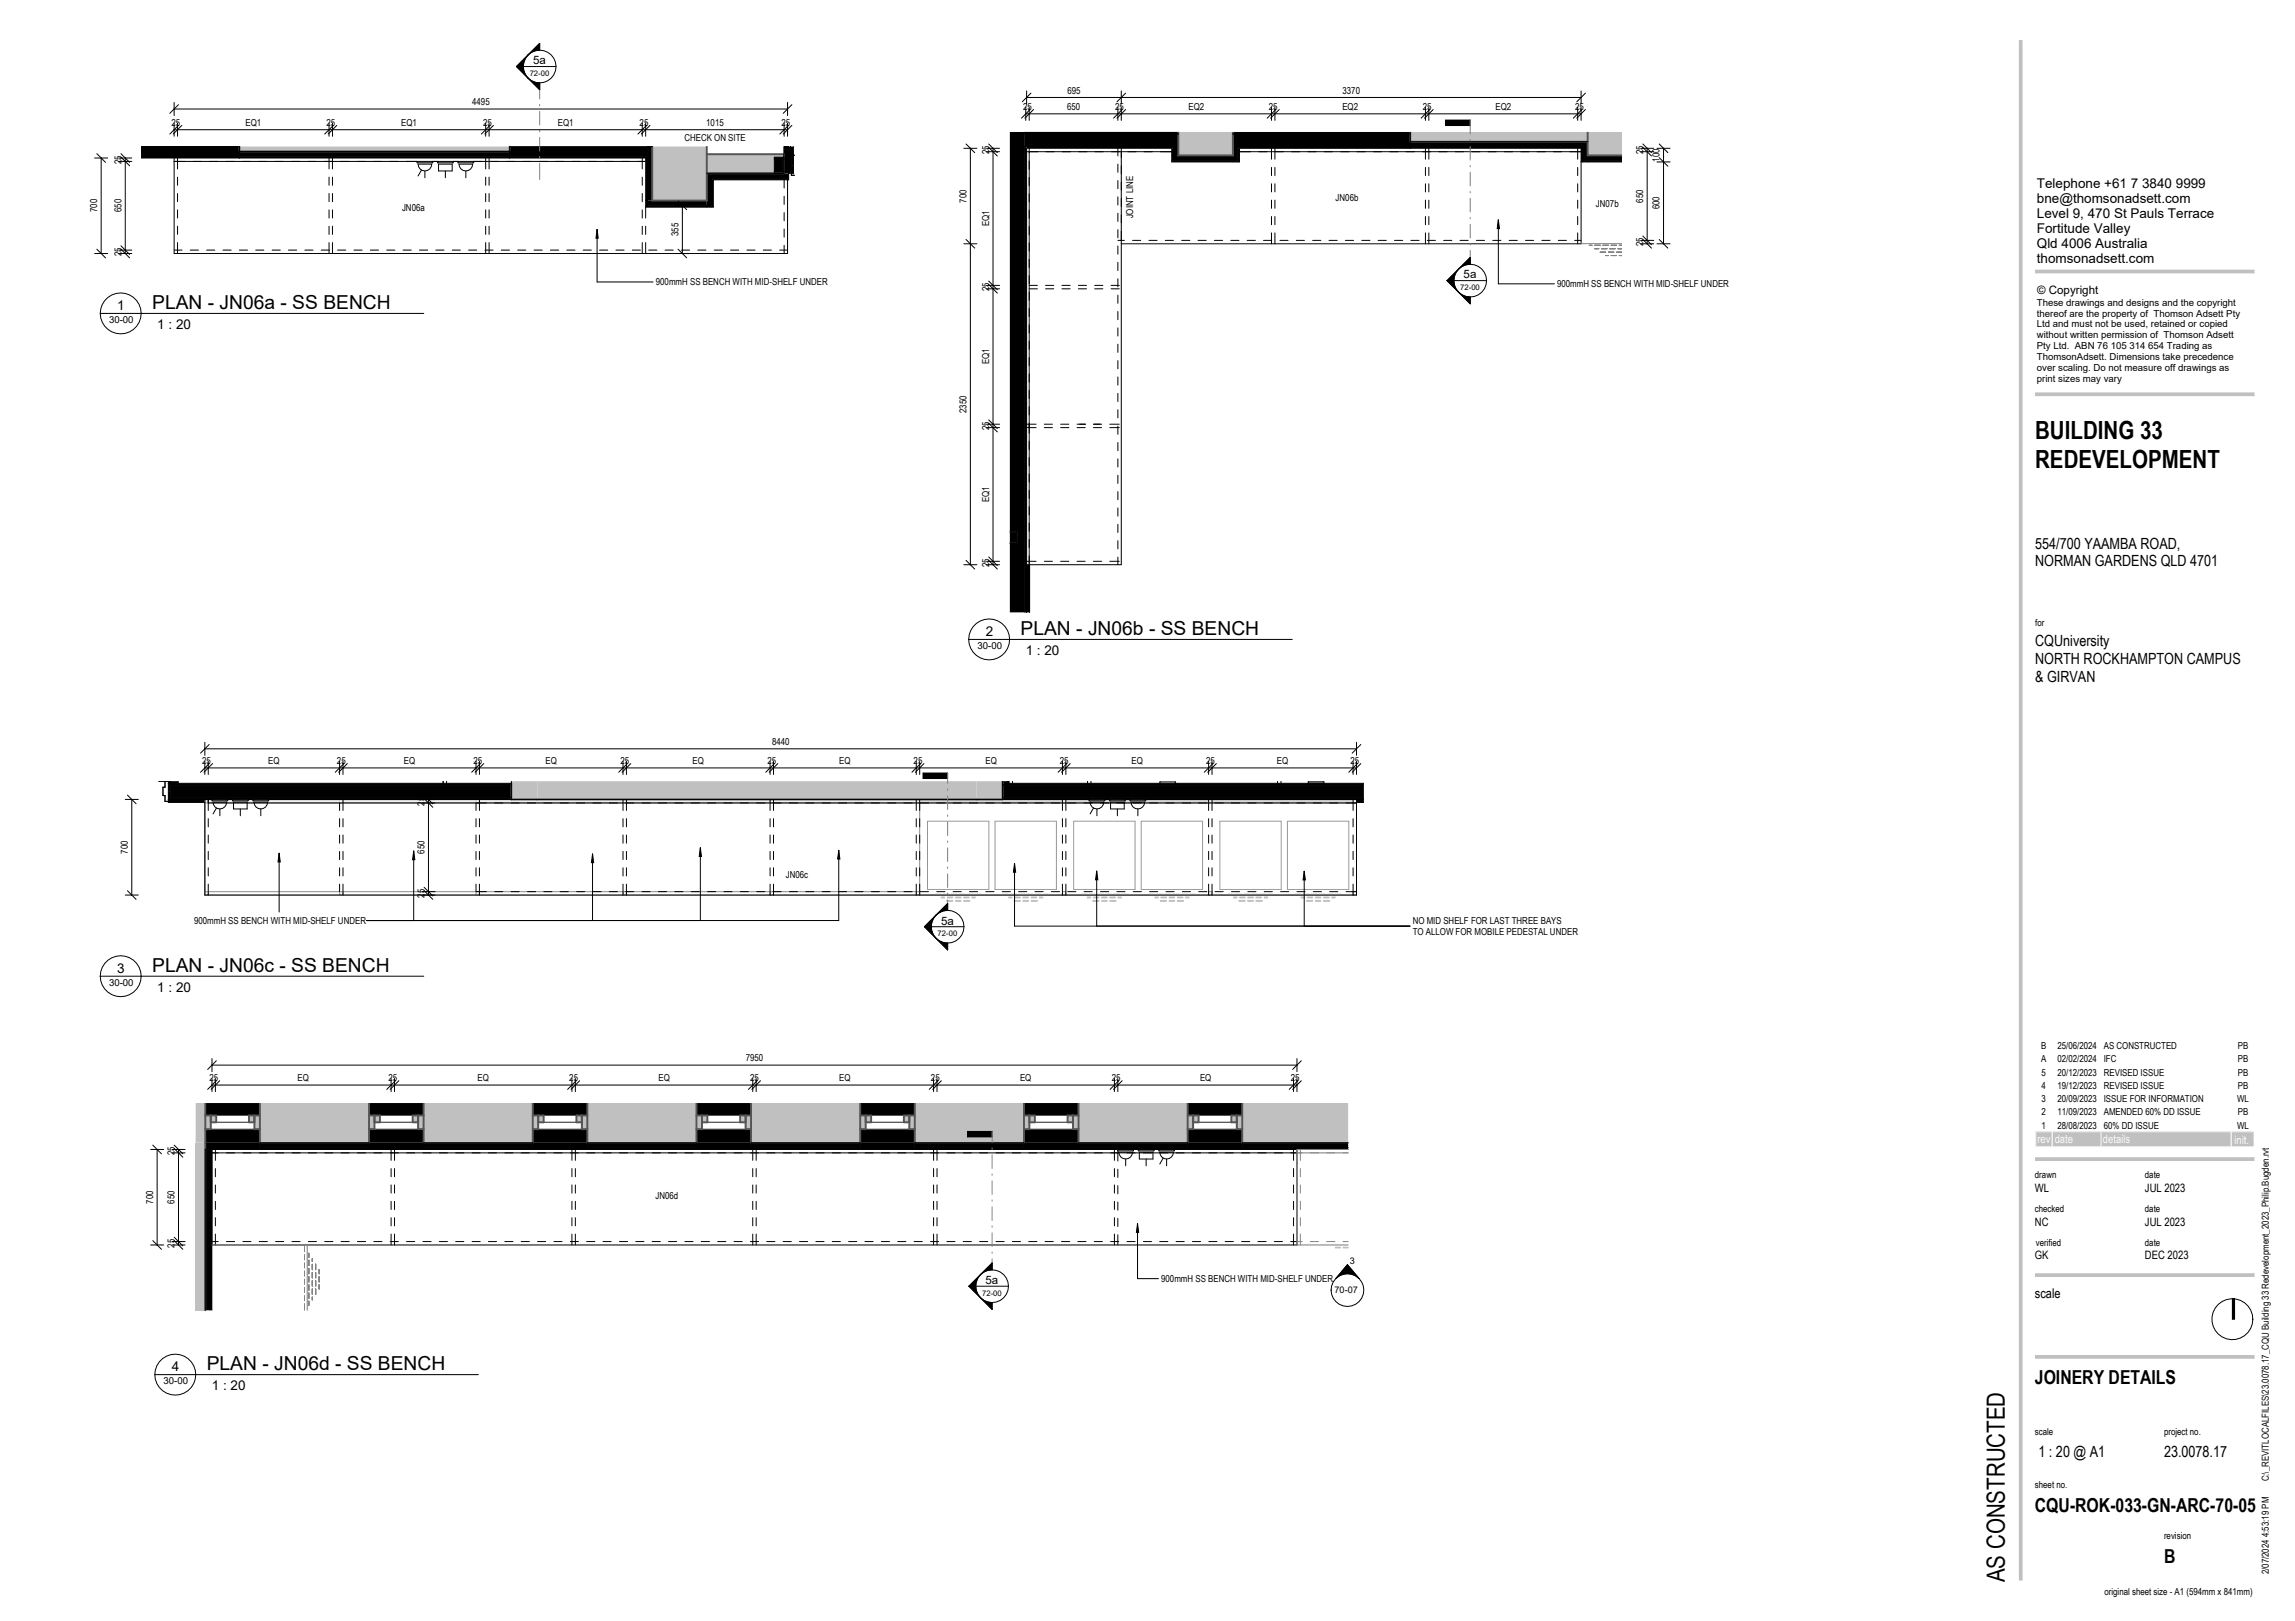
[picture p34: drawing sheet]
<svg xmlns="http://www.w3.org/2000/svg" width="841mm" height="594mm" viewBox="0 0 841 594" stroke-linecap="round" stroke-linejoin="round" font-family="sans-serif">
<defs><g id="words">
<g font-size="9.2">
<text x="745.8" y="160.9">BUILDING 33</text>
<text x="745.8" y="171.4">REDEVELOPMENT</text>
<text x="734.6" y="579.8" transform="rotate(-90 734.6 579.8)">AS CONSTRUCTED</text>
</g>
<g font-size="7.1">
<text x="55.8" y="113.3">PLAN - JN06a - SS BENCH</text>
<text x="374" y="232.8">PLAN - JN06b - SS BENCH</text>
<text x="55.8" y="356.2">PLAN - JN06c - SS BENCH</text>
<text x="75.8" y="502.2">PLAN - JN06d - SS BENCH</text>
<text x="745.7" y="507.2">JOINERY DETAILS</text>
<text x="745.7" y="554.2">CQU-ROK-033-GN-ARC-70-05</text>
<text x="793" y="572.8">B</text>
</g>
<g font-size="5.6">
<text x="745.8" y="201">554/700 YAAMBA ROAD,</text>
<text x="745.8" y="207.6">NORMAN GARDENS QLD 4701</text>
<text x="745.8" y="236.6">CQUniversity</text>
<text x="745.8" y="243.2">NORTH ROCKHAMPTON CAMPUS</text>
<text x="745.8" y="249.7">&amp; GIRVAN</text>
<text x="747" y="533.9">1 : 20 @ A1</text>
<text x="793" y="533.9">23.0078.17</text>
</g>
<g font-size="4.9">
<text x="746.4" y="69">Telephone +61 7 3840 9999</text>
<text x="746.4" y="74.5">bne@thomsonadsett.com</text>
<text x="746.4" y="80">Level 9, 470 St Pauls Terrace</text>
<text x="746.4" y="85.5">Fortitude Valley</text>
<text x="746.4" y="91">Qld 4006 Australia</text>
<text x="746.4" y="96.5">thomsonadsett.com</text>
<text x="43" y="113.6">1</text>
<text x="57.6" y="120.7">1 : 20</text>
<text x="361.2" y="233.1">2</text>
<text x="375.9" y="240.1">1 : 20</text>
<text x="43" y="356.5">3</text>
<text x="57.6" y="363.5">1 : 20</text>
<text x="745.7" y="475.5">scale</text>
<text x="63" y="502.5">4</text>
<text x="77.6" y="509.5">1 : 20</text>
</g>
<g font-size="4.2">
<text x="195.4" y="23.6">5a</text>
<text x="536.4" y="102">5a</text>
<text x="746.5" y="107.7">© Copyright</text>
<text x="344.9" y="338.8">5a</text>
<text x="745.7" y="436.8">WL</text>
<text x="786" y="436.8">JUL 2023</text>
<text x="745.7" y="449.1">NC</text>
<text x="786" y="449.1">JUL 2023</text>
<text x="745.7" y="461.5">GK</text>
<text x="786" y="461.5">DEC 2023</text>
<text x="361.2" y="470.5">5a</text>
</g>
<g font-size="4.2" fill="#fafafa">
<text x="746.6" y="419">rev</text>
<text x="752.9" y="419">date</text>
<text x="770.6" y="419">details</text>
<text x="818.8" y="419.1">init.</text>
</g>
<g font-size="3.5">
<text x="391.2" y="34.3">695</text>
<text x="492" y="34.3">3370</text>
<text x="173" y="38.5">4495</text>
<text x="374.9" y="40.3">25</text>
<text x="391" y="40.3">650</text>
<text x="408.7" y="40.3">25</text>
<text x="435.6" y="40.3">EQ2</text>
<text x="465" y="40.3">25</text>
<text x="491.9" y="40.3">EQ2</text>
<text x="521.4" y="40.3">25</text>
<text x="548" y="40.3">EQ2</text>
<text x="577.2" y="40.3">25</text>
<text x="62.8" y="46.1">25</text>
<text x="90" y="46.1">EQ1</text>
<text x="119.6" y="46.1">25</text>
<text x="147" y="46.1">EQ1</text>
<text x="177" y="46.1">25</text>
<text x="204.4" y="46.1">EQ1</text>
<text x="234.4" y="46.1">25</text>
<text x="258.8" y="46.1">1015</text>
<text x="286.4" y="46.1">25</text>
<text x="250.8" y="51.7">CHECK ON SITE</text>
<text x="362.5" y="56.6" transform="rotate(-90 362.5 56.6)">25</text>
<text x="602.2" y="56.6" transform="rotate(-90 602.2 56.6)">25</text>
<text x="608.2" y="59.2" transform="rotate(-90 608.2 59.2)">100</text>
<text x="44.5" y="60.1" transform="rotate(-90 44.5 60.1)">25</text>
<text x="35.6" y="77.8" transform="rotate(-90 35.6 77.8)">700</text>
<text x="44.5" y="77.8" transform="rotate(-90 44.5 77.8)">650</text>
<text x="147.3" y="77.2">JN06a</text>
<text x="354.2" y="74.2" transform="rotate(-90 354.2 74.2)">700</text>
<text x="489.4" y="73.7">JN06b</text>
<text x="584.8" y="75.8">JN07b</text>
<text x="602.2" y="74.2" transform="rotate(-90 602.2 74.2)">650</text>
<text x="608.2" y="76.7" transform="rotate(-90 608.2 76.7)">600</text>
<text x="362.5" y="82.9" transform="rotate(-90 362.5 82.9)">EQ1</text>
<text x="415.3" y="80.1" transform="rotate(-90 415.3 80.1)">JOINT LINE</text>
<text x="248.6" y="86.5" transform="rotate(-90 248.6 86.5)">355</text>
<text x="44.5" y="93.9" transform="rotate(-90 44.5 93.9)">25</text>
<text x="602.2" y="90.3" transform="rotate(-90 602.2 90.3)">25</text>
<text x="240.3" y="104.6">900mmH SS BENCH WITH MID-SHELF UNDER</text>
<text x="362.5" y="106.8" transform="rotate(-90 362.5 106.8)">25</text>
<text x="570.6" y="105.3">900mmH SS BENCH WITH MID-SHELF UNDER</text>
<text x="746.4" y="112.1">These drawings and designs and the copyright</text>
<text x="39.9" y="118.3">30-00</text>
<text x="746.4" y="116">thereof are the property of Thomson Adsett Pty</text>
<text x="746.4" y="120">Ltd and must not be used, retained or copied</text>
<text x="746.4" y="124">without written permission of Thomson Adsett</text>
<text x="746.4" y="127.9">Pty Ltd. ABN 76 105 314 654 Trading as</text>
<text x="746.4" y="131.9">ThomsonAdsett. Dimensions take precedence</text>
<text x="362.5" y="133.5" transform="rotate(-90 362.5 133.5)">EQ1</text>
<text x="746.4" y="135.9">over scaling. Do not measure off drawings as</text>
<text x="746.4" y="139.8">print sizes may vary</text>
<text x="354.2" y="151.3" transform="rotate(-90 354.2 151.3)">2350</text>
<text x="362.5" y="157.7" transform="rotate(-90 362.5 157.7)">25</text>
<text x="362.5" y="184.1" transform="rotate(-90 362.5 184.1)">EQ1</text>
<text x="362.5" y="207.9" transform="rotate(-90 362.5 207.9)">25</text>
<text x="745.8" y="229.4">for</text>
<text x="358.2" y="237.8">30-00</text>
<text x="282.9" y="273">8440</text>
<text x="74.1" y="280">25</text>
<text x="98.3" y="280">EQ</text>
<text x="123.5" y="280">25</text>
<text x="148" y="280">EQ</text>
<text x="173.5" y="280">25</text>
<text x="199.9" y="280">EQ</text>
<text x="227.3" y="280">25</text>
<text x="253.8" y="280">EQ</text>
<text x="281.2" y="280">25</text>
<text x="307.5" y="280">EQ</text>
<text x="334.8" y="280">25</text>
<text x="361.1" y="280">EQ</text>
<text x="388.4" y="280">25</text>
<text x="414.7" y="280">EQ</text>
<text x="441.9" y="280">25</text>
<text x="467.9" y="280">EQ</text>
<text x="494.9" y="280">25</text>
<text x="155.6" y="295.2" transform="rotate(-90 155.6 295.2)">25</text>
<text x="46.8" y="312.8" transform="rotate(-90 46.8 312.8)">700</text>
<text x="155.6" y="312.9" transform="rotate(-90 155.6 312.9)">650</text>
<text x="288" y="321.6">JN06c</text>
<text x="155.6" y="328.9" transform="rotate(-90 155.6 328.9)">25</text>
<text x="71.1" y="338.6">900mmH SS BENCH WITH MID-SHELF UNDER</text>
<text x="517.7" y="338.6">NO MID SHELF FOR LAST THREE BAYS</text>
<text x="517.7" y="342.7">TO ALLOW FOR MOBILE PEDESTAL UNDER</text>
<text x="39.9" y="361.2">30-00</text>
<text x="273.3" y="388.9">7950</text>
<text x="748" y="389.3">A</text>
<text x="748" y="384.5">B</text>
<text x="753.9" y="389.3">02/02/2024</text>
<text x="753.9" y="384.5">25/06/2024</text>
<text x="770.9" y="389.3">IFC</text>
<text x="770.9" y="384.5">AS CONSTRUCTED</text>
<text x="820" y="389.3">PB</text>
<text x="820" y="384.5">PB</text>
<text x="748.1" y="394.2">5</text>
<text x="753.9" y="394.2">20/12/2023</text>
<text x="770.9" y="394.2">REVISED ISSUE</text>
<text x="820" y="394.2">PB</text>
<text x="76.7" y="396.2">25</text>
<text x="109.1" y="396.2">EQ</text>
<text x="142.4" y="396.2">25</text>
<text x="175" y="396.2">EQ</text>
<text x="208.6" y="396.2">25</text>
<text x="241.3" y="396.2">EQ</text>
<text x="274.9" y="396.2">25</text>
<text x="307.5" y="396.2">EQ</text>
<text x="341.2" y="396.2">25</text>
<text x="373.8" y="396.2">EQ</text>
<text x="407.4" y="396.2">25</text>
<text x="439.8" y="396.2">EQ</text>
<text x="473.1" y="396.2">25</text>
<text x="748.1" y="399">4</text>
<text x="753.9" y="399">19/12/2023</text>
<text x="770.9" y="399">REVISED ISSUE</text>
<text x="820" y="399">PB</text>
<text x="748.1" y="403.9">3</text>
<text x="753.9" y="403.9">20/09/2023</text>
<text x="770.9" y="403.9">ISSUE FOR INFORMATION</text>
<text x="819.8" y="403.9">WL</text>
<text x="748.1" y="413.6">1</text>
<text x="748.1" y="408.7">2</text>
<text x="753.9" y="413.6">28/08/2023</text>
<text x="753.9" y="408.7">11/09/2023</text>
<text x="770.9" y="413.6">60% DD ISSUE</text>
<text x="770.9" y="408.7">AMENDED 60% DD ISSUE</text>
<text x="819.8" y="413.6">WL</text>
<text x="820" y="408.7">PB</text>
<text x="64" y="423.4" transform="rotate(-90 64 423.4)">25</text>
<text x="745.7" y="431.7">drawn</text>
<text x="786" y="431.7">date</text>
<text x="56.1" y="441.1" transform="rotate(-90 56.1 441.1)">700</text>
<text x="64" y="441.1" transform="rotate(-90 64 441.1)">650</text>
<text x="240.2" y="439.4">JN06d</text>
<text x="745.7" y="444.2">checked</text>
<text x="786" y="444.2">date</text>
<text x="64" y="457.2" transform="rotate(-90 64 457.2)">25</text>
<text x="746" y="456.5">verified</text>
<text x="786" y="456.5">date</text>
<text x="425.5" y="469.8">900mmH SS BENCH WITH MID-SHELF UNDER</text>
<text x="59.9" y="507.2">30-00</text>
<text x="745.7" y="525.9">scale</text>
<text x="793" y="525.9">project no.</text>
<text x="745.7" y="545.4">sheet no.</text>
<text x="831.5" y="542.9" transform="rotate(-90 831.5 542.9)">C:\_REVITLOCALFILES\23.0078.17_CQU Building 33 Redevelopment_2023_Philip.Bugden.rvt</text>
<text x="793" y="564">revision</text>
<text x="831.5" y="576.9" transform="rotate(-90 831.5 576.9)">2/07/2024 4:53:19 PM</text>
<text x="771.2" y="584.6">original sheet size - A1 (594mm x 841mm)</text>
</g>
<g font-size="3.4">
<text x="494.7" y="463.1">3</text>
<text x="489" y="473.7">70-07</text>
</g>
<g font-size="2.8">
<text x="194.1" y="27.9">72-00</text>
<text x="535.1" y="106.3">72-00</text>
<text x="343.6" y="343.1">72-00</text>
<text x="359.9" y="474.8">72-00</text>
</g>
</g></defs>
<g fill="#c0c0c0">
<path d="M239 53.7h20v19.8h-20z"/>
<path d="M259 56.5h28.2v7h-28.2z"/>
<path d="M87.8 53.7h99v1.8h-99z"/>
</g>
<g fill="#000">
<path d="M51.7 57.3h36.1v.6h-36.1zM51.7 53.8h36.1v1.7h-36.1zM51.7 55.5h36.1v1.8h-36.1zM87.8 55.5h99v1.8h-99zM87.8 57.3h99v.6h-99zM186.8 57.3h50.5v.6h-50.5zM186.8 53.8h50.5v1.7h-50.5zM186.8 55.5h50.5v1.8h-50.5zM186.8 53.7l52.2 .1zM237.3 53.8h1.7v19.7h-1.7zM236.6 57.9h.7v17.4h-.7zM237.3 73.5h21.7v1.8h-21.7z"/>
<path d="M259 65.3h1.7v10h-1.7zM236.6 75.3h24.1v.6h-24.1zM260.7 65.9h.7v10h-.7zM259 63.5h30v1.8h-30zM260.7 65.3h28.3v.6h-28.3zM287.2 53.7h1.8v9.8h-1.8z"/>
<path d="M289.7 53.7v3.9h.3v-.7h.7v-3.2zM290 56.9v.7h.7v-.7z"/>
<path d="M289 58.3v4.6h1.1v-4.6zM283.7 58.3v4.6h3.5v-4.6z"/>
<path d="M289 62.9v.6h.6v-.6zM289 53.7v4.6h.6v-4.6z"/>
<path d="M290.1 60.6v2.3h-.5v.6h1.1v-2.9zM283.7 62.9v.6h3.5v-.6z"/>
<path d="M289.6 57.6v.7h.5v2.3h.6v-3zM283.7 57.6v.7h3.5v-.7z"/>
<path d="M290.7 56.9v6.6zM290.7 53.7v3.2z"/>
</g>
<g fill="none" stroke="#000" stroke-width=".37">
<path d="M51.7 53.7h36.1M51.7 57.9h184.9v22M51.7 55.5h185.6M51.7 57.3h185.6M63.8 59.2h89M63.8 57.9v35h224.8v-27M65.1 57.9v4M87.8 53.7v4.2M120.6 57.9v4M121.8 57.9v4M152.8 59.2v.5h5.8v-.5M152.8 59.2h5.8"/>
<path d="M158.6 59.2h1.7M160.3 59.2v.5h5.8v-.5M160.3 59.2h5.8M166.1 59.2h1.7M167.8 59.2v.5h5.8v-.5M167.8 59.2h5.8M173.6 59.2h63M178 57.9v4M179.2 57.9v4M186.8 53.8h52.2M186.8 53.7v4.2M235.4 57.9v4"/>
<path d="M237.3 53.8v21.5h23.4v-10h28.3M283.7 58.3h3.5M287.2 53.7v9.8h-28.2M287.2 57.6h-3.5v5.9M289 53.7v12.2h-27.6v10h-24.8M289 58.3h1.1v4.6h-1.1M289.6 53.7v3.9h1.1v5.9M290 56.9v.7M290.7 53.7v9.8h-1.7M291.1 56.9h-1.1v.7M65.1 64.9v3M65.1 70.9v3"/>
<path d="M65.1 76.9v3M120.6 64.9v3M120.6 70.9v3M120.6 76.9v3M121.8 64.9v3M121.8 70.9v3M121.8 76.9v3M153.2 60.2h5a2.5 2.5 0 0 1-2.5 2.5 2.5 2.5 0 0 1-2.5-2.5zM154.5 62.3l-1.3 2.2M155.7 62.7v2.5M160.7 60.2h5v2.5h-5zM163.2 62.7v2.5"/>
<path d="M168.2 60.2h5a2.5 2.5 0 0 1-2.5 2.5 2.5 2.5 0 0 1-2.5-2.5zM170.7 62.7v2.5M178 64.9v3M178 70.9v3M178 76.9v3M179.2 64.9v3M179.2 70.9v3M179.2 76.9v3M235.4 64.9v3M235.4 70.9v3M235.4 76.9v3M283.7 62.9h3.5"/>
<path d="M287.3 65.9v3M287.3 71.9v3M287.3 77.9v3M290 63.5v.8h1.1M290 63.5v.7M63.8 91.7h2.9M65.1 82.9v3M65.1 88.9v4M69.7 91.7h3M75.7 91.7h3M81.7 91.7h3M87.7 91.7h3"/>
<path d="M93.7 91.7h3M99.7 91.7h3M105.7 91.7h3M111.7 91.7h3M117.7 91.7h3M120.6 82.9v3M120.6 88.9v4M121.8 82.9v3M121.8 88.9v4M123.7 91.7h3M129.7 91.7h3M135.7 91.7h3"/>
<path d="M141.7 91.7h3M147.7 91.7h3M153.7 91.7h3M159.7 91.7h3M165.7 91.7h3M171.7 91.7h3M177.7 91.7h3M178 82.9v3M178 88.9v4M179.2 82.9v3M179.2 88.9v4M183.7 91.7h3"/>
<path d="M189.7 91.7h3M195.7 91.7h3M201.7 91.7h3M207.7 91.7h3M213.7 91.7h3M219.7 91.7h3M225.7 91.7h3M231.7 91.7h3M235.4 82.9v3M235.4 88.9v4M236.6 82.9v3M236.6 88.9v4"/>
<path d="M237.7 91.7h3M243.7 91.7h3M249.7 91.7h3M255.7 91.7h3M261.7 91.7h3M267.7 91.7h3M273.7 91.7h3M279.7 91.7h3M285.7 91.7h2.9M287.3 83.9v3M287.3 89.9v3"/>
</g>
<path d="M87.8 53.7v1.8h99v-1.8M239 53.7v19.8h20v-19.8M259 56.5h28.2v7h-28.2" fill="none" stroke="#555" stroke-width=".7"/>
<g fill="#c0c0c0">
<path d="M431.8 48.3h20v8.6h-20z"/>
<path d="M581.8 48.3h12.6v8.6h-12.6z"/>
<path d="M516.8 48.3h65v3.6h-65z"/>
</g>
<g fill="#000">
<path d="M375.5 48.3h56.3v.8h-56.3zM376.2 53.7h53.8v.6h-53.8zM375.5 49.1h54.5v4.6h-54.5zM429.4 58.7h24.1v.6h-24.1zM429.4 54.3h.6v4.4h-.6zM430 56.9h21.8v1.8h-21.8zM430 49.1h1.8v7.8h-1.8zM451.8 49.1h1.7v9.6h-1.7zM453.5 49.1h63.3v4.6h-63.3zM453.5 54.3h.7v5h-.7zM453.5 53.7h63.3v.6h-63.3zM516.8 51.9h63.2v1.8h-63.2z"/>
<path d="M516.8 53.7h62.6v.6h-62.6zM451.8 48.3h65v.8h-65zM579.4 53.7h.6v5.6h-.6zM580 58.7h14.4v.6h-14.4zM580 51.9h1.8v6.8h-1.8zM581.8 56.9h12.6v1.8h-12.6zM375.5 53.7h.7v170.8h-.7zM376.2 206.9h1v17.6h-1z"/>
<path d="M370 48.3v146.4h2.5l.5 .5-.2 3.8-2.8 .2v25.3h5.5v-176.2zM370 195v3.9l2.7-.1v-3.8z"/>
</g>
<path d="M376.2 206.9v17.6M377.3 206.9v17.6" fill="none" stroke="#000" stroke-width=".37"/>
<path d="M370 194.7l2.8 .2v4.1l-2.8 .2v-.3h2.5l.2-.2v-3.7h-2.7z" fill="#fff"/>
<path d="M370.4 198.9l-.2 .3M370.8 194.7l-.2 .3M371.6 198.9l-.2 .3M373 196.4l-.3 .2M373 197.6l-.3 .2" fill="none" stroke="#1d1d1d" stroke-width=".37"/>
<path d="M431.8 48.3v8.6h20v-8.6M516.8 48.3v3.6h65M581.8 48.3v8.6h12.6" fill="none" stroke="#555" stroke-width=".7"/>
<g fill="none" stroke="#000" stroke-width=".37">
<path d="M375.5 48.3v.8h56.3M376.2 55.6h53.2M377.1 54.3v152.6M409.6 54.3v2.8M410.9 54.3v152.6h-34.7M430 53.7h-54.5v170.8M430 49.1v9.6h23.5v-9.6M451.8 49.1h65M453.5 53.7h126.5v5h14.4M454.2 55.6h125.2M465.9 54.3v4M467.2 54.3v4"/>
<path d="M516.8 51.9h65M516.8 48.3v6M522.4 54.3v4M523.6 54.3v4M578.1 54.3v4M579.4 59.3h15M409.6 60.1v3M409.6 66.1v3M409.6 72.1v3M409.6 78.1v3M465.9 61.3v3M465.9 67.3v3"/>
<path d="M465.9 73.3v3M465.9 79.3v3M467.2 61.3v3M467.2 67.3v3M467.2 73.3v3M467.2 79.3v3M522.4 61.3v3M522.4 67.3v3M522.4 73.3v3M522.4 79.3v3M523.6 61.3v3M523.6 67.3v3"/>
<path d="M523.6 73.3v3M523.6 79.3v3M578.1 61.3v3M578.1 67.3v3M578.1 73.3v3M578.1 79.3v3M409.6 84.1v3M409.6 90.1v3M409.6 96.1v3M409.6 88.1h2.4M410.9 89.3h168.5v-35h-125.2v5h-24.8v-5h-53.2v170.2M415 88.1h3"/>
<path d="M421 88.1h3M427 88.1h3M433 88.1h3M439 88.1h3M445 88.1h3M451 88.1h3M457 88.1h3M463 88.1h3M465.9 85.3v4M467.2 85.3v4M469 88.1h3M475 88.1h3"/>
<path d="M481 88.1h3M487 88.1h3M493 88.1h3M499 88.1h3M505 88.1h3M511 88.1h3M517 88.1h3M522.4 85.3v4M523 88.1h3M523.6 85.3v4M529 88.1h3M535 88.1h3"/>
<path d="M541 88.1h3M547 88.1h3M553 88.1h3M559 88.1h3M565 88.1h3M571 88.1h3M577 88.1h2.4M578.1 85.3v4M377.1 105.8h3M377.1 104.6h3M383.1 105.8h3M383.1 104.6h3"/>
<path d="M389.1 105.8h3M389.1 104.6h3M395.1 105.8h3M395.1 104.6h3M401.1 105.8h3M401.1 104.6h3M407.1 105.8h3M407.1 104.6h3M409.6 102.1v3M409.6 108.1v3M409.6 114.1v3M409.6 120.1v3"/>
<path d="M409.6 126.1v3M409.6 132.1v3M409.6 138.1v3M376.2 156.7h3.5M376.2 155.4h3.5M382.7 156.7h3M382.7 155.4h3M388.7 156.7h3M388.7 155.4h3M394.7 156.7h3M394.7 155.4h3.1M400.7 156.7h3"/>
<path d="M400.7 155.4h3M406.7 156.7h3.4M406.7 155.4h3.4M409.6 144.1v3M409.6 150.1v3M409.6 156.1v3M409.6 162.1v3M409.6 168.1v3M409.6 174.1v3M370 195h2.5l.2 .2v3.6l-2.7 .1M370 194.7h2.5l.5 .5-.2 3.8-2.8 .2M409.6 180.1v3"/>
<path d="M409.6 186.1v3M409.6 192.1v3M409.6 198.1v3M376.2 205.7h3.5M376.2 206.9v17.6M377.3 206.9v17.6M382.7 205.7h3M388.7 205.7h3M394.7 205.7h3M400.7 205.7h3M406.7 205.7h3.4M409.6 204.1v2.8"/>
</g>
<g fill="none" stroke="#808080" stroke-width=".37">
<path d="M579.4 89.3h15M582.4 89.9h1M584.4 91.1h1.5M584.4 89.9h2M586.4 92.4h2M586.9 91.1h2M587.4 89.9h2M588.4 93.6h1M589.4 92.4h2M589.9 91.1h2M590.4 93.6h2M590.4 89.9h2"/>
<path d="M592.4 92.4h2M592.9 91.1h1.5M593.4 93.6h1M593.4 89.9h1"/>
</g>
<g fill="#c0c0c0">
<path d="M187.4 286.3h9.5v6.6h-9.5z"/>
<path d="M357.9 286.3h9.5v6.6h-9.5z"/>
<path d="M196.9 286.3h161v6.6h-161z"/>
</g>
<path d="M61.7 287h125.7v.7h-125.1v2.3h-.6zM62.3 287.7h125.1v4.6h-125.1zM61.7 290h.6v2.3h125.1v.6h-125.7zM367.4 286.3h1.7v1.4h-1.7zM369.1 286.3h.7v.7h-.7zM367.4 292.3h132.4v.6h-132.4zM367.4 287.7h132.4v4.6h-132.4zM369.1 287h130.7v.7h-130.7z" fill="#000"/>
<g fill="#000">
<path d="M61.7 294h13.4z"/>
<path d="M61.7 287h.7zM62.4 287h2.9z"/>
<path d="M61.7 286.3h.7v.7h2.9v-.7zM61.7 286.3v.7h.7v-.7z"/>
<path d="M98.4 292.9l89 .1zM90.9 292.9l1.8 .1zM83.4 292.9l1.8 .1zM62.4 292.9l15.3 .1zM61.7 292.9l.7 .1z"/>
</g>
<path d="M175.7 294h11.7zM125.7 294h48.7zM75.1 294h49.3z" fill="#eee"/>
<path d="M174.4 294h1.3zM124.4 294h1.3z" fill="#f8f8f8"/>
<path d="M61.7 293.7v.3h13.4v-1h-12.7v.7zM61.7 293v.6h.7v-.6z" fill="#000"/>
<path d="M175.7 293v1h11.7v-1zM125.7 293v1h48.7v-1zM75.1 293v1h49.3v-1h-26v.4h-5.7v-.4h-1.8v.4h-5.7v-.4h-1.8v.4h-5.7v-.4z" fill="#eee"/>
<path d="M174.4 293v1h1.3v-1zM124.4 293v1h1.3v-1z" fill="#f8f8f8"/>
<path d="M187.3 293l180.1-.1z" fill="#000"/>
<path d="M337 294h30.4z" fill="#d6d6d6"/>
<path d="M283.4 294h52.4zM229.6 294h52.6zM186.3 294h42z" fill="#eee"/>
<path d="M335.8 294h1.2zM282.2 294h1.2zM228.3 294h1.3z" fill="#f8f8f8"/>
<path d="M337 293h30.4v1h-30.4z" fill="#d6d6d6"/>
<path d="M283.4 293v1h52.4v-1zM229.6 293v1h52.6v-1zM187.3 293l-1 1h42v-1z" fill="#eee"/>
<path d="M335.8 293v1h1.2v-1zM282.2 293v1h1.2v-1zM228.3 293v1h1.3v-1z" fill="#f8f8f8"/>
<path d="M419.8 292.9l80 .1zM412.3 292.9l1.8 .1zM404.8 292.9l1.8 .1zM367.4 292.9l31.7 .1z" fill="#000"/>
<path d="M497.1 294h2.7" fill="none" stroke="#000" stroke-width=".37"/>
<path d="M444.1 294h51.7zM390.6 294h52.3zM367.4 294h21.9z" fill="#d6d6d6"/>
<path d="M495.8 294h1.3zM442.9 294h1.2zM389.3 294h1.3z" fill="#eee"/>
<path d="M497.1 293h2.7v1h-2.7z" fill="#000"/>
<path d="M444.1 293v1h51.7v-1zM390.6 293v1h52.3v-1h-23.1v.4h-5.7v-.4h-1.8v.4h-5.7v-.4h-1.8v.4h-5.7v-.4zM367.4 293v1h21.9v-1z" fill="#d6d6d6"/>
<path d="M495.8 293v1h1.3v-1zM442.9 293v1h1.2v-1zM389.3 293v1h1.3v-1z" fill="#eee"/>
<g fill="none" stroke="#f8f8f8" stroke-width=".37">
<path d="M76.3 293.4v.8M124.4 293h1.3M124.4 293.4v.8h1.3v-.8M124.4 294h1.3M174.4 293h1.3M174.4 293.4v.8h1.3v-.8M174.4 294h1.3M228.3 293h1.3M228.3 293.4v.8h1.3v-.8M228.3 294h1.3M282.2 293h1.2M282.2 293.4v.8h1.2v-.8"/>
<path d="M282.2 294h1.2M335.8 293h1.2v1.2h-1.2v-.8M335.8 294h1.2"/>
</g>
<g fill="none" stroke="#eee" stroke-width=".37">
<path d="M75.1 294h49.3M77.7 293h-2.6v1.2h1.2M83.4 293h1.8M90.9 293h1.8M98.4 293h238.6v1.2M125.7 294h48.7M175.7 294h52.6M186.3 294h.1M186.6 293.7l.8-.7v1M186.6 293.7l-.3 .3M187.2 293.1l-.6 .6M229.6 294h52.6"/>
<path d="M283.4 294h52.4M389.3 294h1.3M389.3 293h1.3M389.3 293.4v.8h1.3v-.8M442.9 294h1.2M442.9 293h1.2M442.9 293.4v.8h1.2v-.8M495.8 294h1.3M495.8 293h1.3M495.8 293.4v.8h1.3v-.8M75.1 326.7h1.2M124.4 326.7h1.3"/>
<path d="M174.4 326.7h1.3M228.3 326.7h1.3M282.2 326.7h1.2M335.8 326.7h1.2"/>
</g>
<g fill="none" stroke="#d6d6d6" stroke-width=".37">
<path d="M76.3 293v1.2M77.7 293h-2.6v35h1.2v-1.3M83.4 293h1.8M90.9 293h1.8M98.4 293h300.7M124.4 293v1.2h1.3v-1.2M174.4 293v1.2h1.3v-1.2M228.3 293v1.2h1.3v-1.2M282.2 293v1.2h1.2v-1.2M335.8 293v1.2h1.2M337 293v35h-1.2v-1.3M337 294h52.3"/>
<path d="M367.4 293v.5M367.4 293.5v.5M367.4 293h.1M389.3 293v1.2h1.3v-1.2M390.6 294h52.3M404.8 293h1.8M412.3 293h1.8M419.8 293h77.3v1.2h-1.3v-1.2M442.9 293v1.2h1.2v-1.2M444.1 294h51.7M75.1 326.7h261.9M124.4 326.7v1.3h1.3v-1.3"/>
<path d="M174.4 326.7v1.3h1.3v-1.3M228.3 326.7v1.3h1.3v-1.3M282.2 326.7v1.3h1.2v-1.3M389.3 326.7h1.3v1.3h-1.3zM442.9 326.7h1.2v1.3h-1.2zM495.8 326.7h1.3v1.3h-1.3z"/>
</g>
<g fill="none" stroke="#999" stroke-width=".37">
<path d="M75.1 294.2h422M76.3 293v1.2M77.7 293h-2.6v35h422v-35h-77.3M83.4 293h1.8M90.9 293h1.8M98.4 293h300.7M337 294.2v33.8M404.8 293h1.8M412.3 293h1.8M339.9 300.9h22.5v25h-22.5zM364.6 300.9h22.5v25h-22.5zM393.4 300.9h22.5v25h-22.5z"/>
<path d="M418.2 300.9h22.5v25h-22.5zM447 300.9h22.5v25h-22.5zM471.8 300.9h22.5v25h-22.5zM75.1 326.7h261.9M76.3 326.7v1.3M124.4 326.7v1.3M125.7 326.7v1.3M174.4 326.7v1.3M175.7 326.7v1.3M228.3 326.7v1.3M229.6 326.7v1.3M282.2 326.7v1.3"/>
<path d="M283.4 326.7v1.3M335.8 326.7v1.3M389.3 328v-1.3h1.3v1.3M442.9 328v-1.3h1.2v1.3M497.1 326.7h-1.3v1.3"/>
</g>
<g fill="none" stroke="#e5e5e5" stroke-width=".37">
<path d="M342.9 327.5h1.7M342.9 327.8h1.7M345.6 327.5h2M345.6 327.8h2M348.6 327.5h2M348.6 327.8h2M351.6 327.5h2M351.6 327.8h2M354.6 327.5h2M354.6 327.8h2M357.6 327.5h1.8M357.6 327.8h1.8"/>
<path d="M367.6 327.5h1.8M367.6 327.8h1.8M370.4 327.5h2M370.4 327.8h2M373.4 327.5h2M373.4 327.8h2M376.4 327.5h2M376.4 327.8h2M379.4 327.5h2M379.4 327.8h2M382.4 327.5h1.7M382.4 327.8h1.7"/>
<path d="M396.4 327.5h1.8M396.4 327.8h1.8M399.2 327.5h2M399.2 327.8h2M402.2 327.5h2M402.2 327.8h2M405.2 327.5h2M405.2 327.8h2M408.2 327.5h2M408.2 327.8h2M411.2 327.5h1.7M411.2 327.8h1.7"/>
<path d="M421.2 327.5h1.7M421.2 327.8h1.7M423.9 327.5h2M423.9 327.8h2M426.9 327.5h2M426.9 327.8h2M429.9 327.5h2M429.9 327.8h2M432.9 327.5h2M432.9 327.8h2M435.9 327.5h1.8M435.9 327.8h1.8"/>
<path d="M450 327.5h1.8M450 327.8h1.8M452.8 327.5h2M452.8 327.8h2M455.8 327.5h2M455.8 327.8h2M458.8 327.5h2M458.8 327.8h2M461.8 327.5h2M461.8 327.8h2M464.8 327.5h1.7M464.8 327.8h1.7"/>
<path d="M474.8 327.5h1.7M474.8 327.8h1.7M477.5 327.5h2M477.5 327.8h2M480.5 327.5h2M480.5 327.8h2M483.5 327.5h2M483.5 327.8h2M486.5 327.5h2M486.5 327.8h2M489.5 327.5h1.8M489.5 327.8h1.8"/>
</g>
<path d="M367.4 286.3v6.6h-180v-5.9" fill="none" stroke="#555" stroke-width=".7"/>
<g fill="none" stroke="#000" stroke-width=".37">
<path d="M58.3 286.3h2M58.3 286.3h.1M60.3 286.3h.1M60.4 288.4h-.7v3.1h.8l-.1 2.2h2v-.8M60.5 286.3h1.9v.7M61.7 286.3v.7M61.7 293.7v.3h13.4M61.7 293v.6M61.7 287h125.7M61.7 286.3h.1M61.7 287v6M62.4 292.9v.7h-1.9"/>
<path d="M62.4 287v-.7h-2l.1 2.2h-.8M65.3 286.3v.7M75.1 293v35h422v-35M76.3 293v4M76.3 300v3M76.3 294.2h420.8M77.7 292.9v.5h5.7v-.5M78.1 293.9h5a2.5 2.5 0 0 1-2.5 2.5 2.5 2.5 0 0 1-2.5-2.5zM79.3 296.1l-1.2 2.2M80.6 296.4v2.5M85.2 292.9v.5h5.7v-.5M85.6 293.9h5v2.5h-5z"/>
<path d="M88.1 296.4v2.5M92.7 292.9v.5h5.7v-.5M93.1 293.9h5a2.5 2.5 0 0 1-2.5 2.5 2.5 2.5 0 0 1-2.5-2.5zM95.6 296.4v2.5M124.4 294.2v2.8M124.4 300v3M125.7 293v4M125.7 300v3M162.4 286.3v.7M163.6 286.3v.7M174.4 294.2v2.8M174.4 300v3"/>
<path d="M175.7 293v4M175.7 300v3M187.4 286.3l-.1 6.7M187.4 287.7h-125.1v4.6h125.1M228.3 293v4M228.3 300v3M229.6 293v4M229.6 300v3M282.2 293v4M282.2 300v3M283.4 293v4M283.4 300v3"/>
<path d="M335.8 293v4M335.8 300v3M337 293v4M337 300v3M367.4 292.3h132.4M367.4 287.7h132.4M367.4 286.3v6.7M369.1 286.3v1.4M369.8 286.3v.7h130M371 286.3v.7M389.3 293v4M389.3 300v3"/>
<path d="M390.6 293v4M390.6 300v3M398.5 286.3v.7M399.1 292.9v.5h5.7v-.5M399.5 293.9h5a2.5 2.5 0 0 1-2.5 2.5 2.5 2.5 0 0 1-2.5-2.5zM399.8 286.3v.7M400.7 296.1l-1.2 2.2M402 296.4v2.5M406.6 292.9v.5h5.7v-.5M407 293.9h5v2.5h-5zM409.5 296.4v2.5M414.1 292.9v.5h5.7v-.5"/>
<path d="M414.5 293.9h5a2.5 2.5 0 0 1-2.5 2.5 2.5 2.5 0 0 1-2.5-2.5zM417 296.4v2.5M425 287v-.5h5.8v.5M442.9 293v4M442.9 300v3M444.1 293v4M444.1 300v3M468.2 286.3v.7M469.4 286.3v.7M479.6 287h-.2v-.5h5.7v.5h-.2M495.8 293v4M495.8 300v3"/>
<path d="M497.1 294h2.7M499.8 292.9l-438.1 .1M76.3 306v3M76.3 312v3M76.3 318v3M124.4 306v3M124.4 312v3M124.4 318v3M125.7 306v3M125.7 312v3M125.7 318v3M174.4 306v3"/>
<path d="M174.4 312v3M174.4 318v3M175.7 306v3M175.7 312v3M175.7 318v3M228.3 306v3M228.3 312v3M228.3 318v3M229.6 306v3M229.6 312v3M229.6 318v3M282.2 306v3"/>
<path d="M282.2 312v3M282.2 318v3M283.4 306v3M283.4 312v3M283.4 318v3M335.8 306v3M335.8 312v3M335.8 318v3M337 306v3M337 312v3M337 318v3M389.3 306v3"/>
<path d="M389.3 312v3M389.3 318v3M390.6 306v3M390.6 312v3M390.6 318v3M442.9 306v3M442.9 312v3M442.9 318v3M444.1 306v3M444.1 312v3M444.1 318v3M495.8 306v3"/>
<path d="M495.8 312v3M495.8 318v3M76.3 324v4M124.4 324v2.7M125.7 324v4M174.4 324v2.7h3.9M175.7 324v4M181.3 326.7h3M187.3 326.7h3M193.3 326.7h3M199.3 326.7h3M205.3 326.7h3"/>
<path d="M211.3 326.7h3M217.3 326.7h3M223.3 326.7h3M228.3 324v4M229.3 326.7h3M229.6 324v4M235.3 326.7h3M241.3 326.7h3M247.3 326.7h3M253.3 326.7h3M259.3 326.7h3M265.3 326.7h3"/>
<path d="M271.3 326.7h3M277.3 326.7h3M282.2 324v4M283.3 326.7h3M283.4 324v4M289.3 326.7h3M295.3 326.7h3M301.3 326.7h3M307.3 326.7h3M313.3 326.7h3M319.3 326.7h3M325.3 326.7h3"/>
<path d="M331.3 326.7h3M335.8 324v4M337 324v4M337.3 326.7h3M343.3 326.7h3M349.3 326.7h3M355.3 326.7h3M361.3 326.7h3M367.3 326.7h3M373.3 326.7h3M379.3 326.7h3M385.3 326.7h3"/>
<path d="M389.3 324v4M390.6 324v4M391.3 326.7h3M397.3 326.7h3M403.3 326.7h3M409.3 326.7h3M415.3 326.7h3M421.3 326.7h3M427.3 326.7h3M433.3 326.7h3M439.3 326.7h3M442.9 324v4"/>
<path d="M444.1 324v4M445.3 326.7h3M451.3 326.7h3M457.3 326.7h3M463.3 326.7h3M469.3 326.7h3M475.3 326.7h3M481.3 326.7h3M487.3 326.7h3M493.3 326.7h3.8M495.8 324v4"/>
</g>
<g fill="none" stroke="#c0c0c0" stroke-width=".37">
<path d="M344.9 328.8h1.2M344.9 329h1.2M346.9 330h2.2M346.9 330.3h2.2M347.1 328.8h2M347.1 329h2M350.1 330h2M350.1 328.8h2M350.1 330.3h2M350.1 329h2M353.1 330h2.3M353.1 328.8h2"/>
<path d="M353.1 330.3h2.3M353.1 329h2M356.1 328.8h1.3M356.1 329h1.3M369.6 328.8h1.3M369.6 329h1.3M371.6 330h2.3M371.6 330.3h2.3M371.9 328.8h2M371.9 329h2M374.9 330h2M374.9 328.8h2"/>
<path d="M374.9 330.3h2M374.9 329h2M377.9 330h2.2M377.9 328.8h2M377.9 330.3h2.2M377.9 329h2M380.9 328.8h1.2M380.9 329h1.2M398.4 328.8h1.3M398.4 329h1.3M400.4 330h2.3M400.4 330.3h2.3"/>
<path d="M400.7 328.8h2M400.7 329h2M403.7 330h2M403.7 328.8h2M403.7 330.3h2M403.7 329h2M406.7 330h2.2M406.7 328.8h2M406.7 330.3h2.2M406.7 329h2M409.7 328.8h1.2M409.7 329h1.2"/>
<path d="M423.2 328.8h1.2M423.2 329h1.2M425.2 330h2.2M425.2 330.3h2.2M425.4 328.8h2M425.4 329h2M428.4 330h2M428.4 328.8h2M428.4 330.3h2M428.4 329h2M431.4 330h2.3M431.4 328.8h2"/>
<path d="M431.4 330.3h2.3M431.4 329h2M434.4 328.8h1.3M434.4 329h1.3M452 328.8h1.3M452 329h1.3M454 330h2.3M454 330.3h2.3M454.3 328.8h2M454.3 329h2M457.3 330h2M457.3 328.8h2"/>
<path d="M457.3 330.3h2M457.3 329h2M460.3 330h2.2M460.3 328.8h2M460.3 330.3h2.2M460.3 329h2M463.3 328.8h1.2M463.3 329h1.2M476.8 328.8h1.2M476.8 329h1.2M478.8 330h2.2M478.8 330.3h2.2"/>
<path d="M479 328.8h2M479 329h2M482 330h2M482 328.8h2M482 330.3h2M482 329h2M485 330h2.3M485 328.8h2M485 330.3h2.3M485 329h2M488 328.8h1.3M488 329h1.3"/>
</g>
<path d="M455.2 404.2v14.6h38.8v-14.6zM395.2 404.2v14.6h40v-14.6zM335.2 404.2v14.6h40v-14.6zM275.2 404.2v14.6h40v-14.6zM215.2 404.2v14.6h40v-14.6zM155.2 404.2v14.6h40v-14.6zM95.2 404.2v14.6h40v-14.6zM71.7 404.2v14.6h3.5v-14.6z" fill="#c0c0c0"/>
<g fill="#000">
<path d="M75.2 413.8v5h20v-5zM75.2 404.2v4.6h20v-4.6z"/>
<path d="M135.2 413.8v5h20v-5zM135.2 404.2v4.6h20v-4.6z"/>
<path d="M195.2 413.8v5h20v-5zM195.2 404.2v4.6h20v-4.6z"/>
<path d="M255.2 413.8v5h20v-5zM255.2 404.2v4.6h20v-4.6z"/>
<path d="M315.2 413.8v5h20v-5zM315.2 404.2v4.6h20v-4.6z"/>
<path d="M375.2 413.8v5h20v-5zM375.2 404.2v4.6h20v-4.6z"/>
<path d="M435.2 413.8v5h20v-5zM435.2 404.2v4.6h20v-4.6z"/>
</g>
<g fill="#c0c0c0">
<path d="M71.7 418.8h3.5v61.3h-3.5z"/>
<path d="M451.2 408.8v2.5h2v-2.5zM437.2 408.8v2.5h2v-2.5z"/>
<path d="M435.2 408.8v5h2v-5zM453.2 408.8v5h2v-5z"/>
<path d="M391.2 408.8v2.5h2v-2.5zM377.2 408.8v2.5h2v-2.5z"/>
<path d="M393.2 408.8v5h2v-5zM375.2 408.8v5h2v-5z"/>
<path d="M331.2 408.8v2.5h2v-2.5zM317.2 408.8v2.5h2v-2.5z"/>
<path d="M315.2 408.8v5h2v-5zM333.2 408.8v5h2v-5z"/>
<path d="M271.2 408.8v2.5h2v-2.5zM257.2 408.8v2.5h2v-2.5z"/>
<path d="M273.2 408.8v5h2v-5zM255.2 408.8v5h2v-5z"/>
<path d="M211.2 408.8v2.5h2v-2.5zM197.2 408.8v2.5h2v-2.5z"/>
<path d="M213.2 408.8v5h2v-5zM195.2 408.8v5h2v-5z"/>
<path d="M137.2 408.8v2.5h2v-2.5zM151.2 408.8v2.5h2v-2.5z"/>
<path d="M135.2 408.8v5h2v-5zM153.2 408.8v5h2v-5z"/>
<path d="M77.2 408.8v2.5h2v-2.5zM91.2 408.8v2.5h2v-2.5z"/>
<path d="M93.2 408.8v5h2v-5zM75.2 408.8v5h2v-5z"/>
</g>
<g fill="#000">
<path d="M197.8 15.9v2.5l-1.6 .2-1.4 .6-1.3 .9zM189.3 24.4l4.2-4.3-.9 1.3-.6 1.4-.2 1.6zM189.3 24.4h2.5l.2 1.5 .6 1.5 .9 1.2zM193.5 28.6l1.3 1 1.4 .6 1.6 .2v2.5zM529.8 44h9v2h-9zM218.8 84.1l.4 3.2h-.8zM534.5 98.6l4.3-4.2v2.4l-1.6 .2-1.4 .6zM549.1 80.6l.4 3.2h-.9zM530.3 102.8h2.5l.2 1.6 .6 1.4 .9 1.3zM534.5 98.6l-.9 1.2-.6 1.5-.2 1.5h-2.5zM534.5 107.1l1.3 .9 1.4 .6 1.6 .2v2.5zM338.3 283.3h9v2h-9z"/>
<path d="M102.3 312.7l.4 3.2h-.8zM151.6 311.9l.4 3.1h-.8zM217.1 312.9l.5 3.2h-.9zM256.6 310.7l.5 3.2h-.9zM307.4 311.6l.4 3.2h-.9zM371.8 316.4l.4 3.2h-.8zM401.9 319.2l.4 3.2h-.8zM477.9 319.3l.4 3.2h-.8zM338.8 339.6h2.5l.2 1.5 .6 1.5 .9 1.2zM343 335.3l-.9 1.3-.6 1.4-.2 1.6h-2.5zM343 335.3l4.3-4.2v2.5l-1.6 .2-1.4 .6zM343 343.8l1.3 1 1.4 .6 1.6 .2v2.5z"/>
<path d="M354.6 414.6h9v2h-9zM75.2 418.8h20v2.4h-20zM135.2 418.8h20v2.4h-20zM195.2 418.8h20v2.4h-20zM255.2 418.8h20v2.4h-20zM315.2 418.8h20v2.4h-20zM375.2 418.8h20v2.4h-20zM435.2 418.8h20v2.4h-20zM77.6 421.2h416.4zM77.6 421.2l.1 35zM416.8 448.4l.5 3.2h-.9zM355.1 471.3h2.5l.2 1.6 .6 1.4 .9 1.3z"/>
<path d="M355.1 471.3l4.2-4.2-.9 1.2-.6 1.5-.2 1.5zM359.3 475.6l1.3 .9 1.4 .6 1.6 .2v2.5zM363.6 462.8v2.5l-1.6 .2-1.4 .6-1.3 1zM75.2 421.2h1.8v58.9h-1.8zM77 421.2h.6v58.9h-.6z"/>
<path d="M455.2 418.8v1.7h38.8v-1.7zM395.2 418.8v1.7h40v-1.7zM335.2 418.8v1.7h40v-1.7zM275.2 418.8v1.7h40v-1.7zM215.2 418.8v1.7h40v-1.7zM155.2 418.8v1.7h40v-1.7zM95.2 418.8v1.7h40v-1.7z"/>
<path d="M455.2 420.5v.7h38.8v-.7zM395.2 420.5v.7h40v-.7zM335.2 420.5v.7h40v-.7zM275.2 420.5v.7h40v-.7zM215.2 420.5v.7h40v-.7zM155.2 420.5v.7h40v-.7zM95.2 420.5v.7h40v-.7z"/>
</g>
<g fill="none" stroke="#555" stroke-width=".7">
<path d="M75.2 404.2v75.9M75.2 408.8h4v2.5h-2M77.2 408.8v5h-2M93.2 408.8v5h2M95.2 404.2v14.6M95.2 408.8h-4v2.5h2M135.2 404.2v14.6M135.2 408.8h4v2.5h-2M137.2 408.8v5h-2M153.2 408.8v5h2M155.2 404.2v14.6M155.2 408.8h-4v2.5h2"/>
<path d="M195.2 404.2v14.6M195.2 408.8h4v2.5h-2M197.2 408.8v5h-2M213.2 408.8v5h2M215.2 404.2v14.6M215.2 408.8h-4v2.5h2M255.2 404.2v14.6M255.2 408.8h4v2.5h-2M257.2 408.8v5h-2M273.2 408.8v5h2M275.2 404.2v14.6M275.2 408.8h-4v2.5h2"/>
<path d="M315.2 404.2v14.6M315.2 408.8h4v2.5h-2M317.2 408.8v5h-2M333.2 408.8v5h2M335.2 404.2v14.6M335.2 408.8h-4v2.5h2M375.2 404.2v14.6M375.2 408.8h4v2.5h-2M377.2 408.8v5h-2M393.2 408.8v5h2M395.2 404.2v14.6M395.2 408.8h-4v2.5h2"/>
<path d="M435.2 404.2v14.6M435.2 408.8h4v2.5h-2M437.2 408.8v5h-2M453.2 408.8v5h2M455.2 404.2v14.6M455.2 408.8h-4v2.5h2"/>
</g>
<g fill="none" stroke="#555" stroke-width=".37">
<path d="M77.2 411.3h16M77.2 408.8v5h16v-5M79.2 408.8h12M95.2 418.8h40M137.2 411.3h16M137.2 408.8v5h16v-5M139.2 408.8h12M155.2 418.8h40M197.2 411.3h16M197.2 408.8v5h16v-5M199.2 408.8h12M215.2 418.8h40"/>
<path d="M257.2 411.3h16M257.2 408.8v5h16v-5M259.2 408.8h12M275.2 418.8h40M317.2 411.3h16M317.2 408.8v5h16v-5M319.2 408.8h12M335.2 418.8h40M377.2 411.3h16M377.2 408.8v5h16v-5M379.2 408.8h12M395.2 418.8h40"/>
<path d="M437.2 408.8v5h16v-5M437.2 411.3h16M439.2 408.8h12M455.2 418.8h38.8"/>
</g>
<g fill="none" stroke="#000" stroke-width=".37">
<path d="M197.8 18.4a6 6 0 0 1 6 6 6 6 0 0 1-6 6M197.8 18.4a6 6 0 0 0-6 6 6 6 0 0 0 6 6M197.8 18.4v-2.5l-8.5 8.5M63.8 39.9h224.8M63.8 37.5v4.8M65.4 38.4l-3.2 3.1M189.3 24.4h14.5M189.3 24.4l8.5 8.5v-2.5M288.6 37.5v4.8M290.2 38.4l-3.2 3.1M375.9 39.3v4.8M376.2 35.7h203.2"/>
<path d="M376.2 33.3v4.8M377.1 39.3v4.8M377.8 34.1l-3.2 3.2M409.6 39.3v4.8M410.9 33.3v4.8M410.9 39.3v4.8M412.5 34.1l-3.2 3.2M465.9 39.3v4.8M467.2 39.3v4.8M522.4 39.3v4.8M523.6 39.3v4.8M578.1 39.3v4.8"/>
<path d="M579.4 33.3v4.8M579.4 39.3v4.8M581 34.1l-3.2 3.2M34.7 57.9h4.8M35.5 56.3l3.2 3.2M37.1 57.9v35M43.5 59.2h4.8M43.5 57.9h4.8M44.3 57.6l3.2 3.1M44.3 56.3l3.2 3.2M45.9 57.9v35M63.8 45.1v4.8"/>
<path d="M63.8 47.5h224.8M65.1 45.1v4.8M65.4 45.9l-3.2 3.2M66.6 45.9l-3.1 3.2M120.6 45.1v4.8M121.8 45.1v4.8M122.2 45.9l-3.2 3.2M123.4 45.9l-3.2 3.2M178 45.1v4.8M179.2 45.1v4.8M179.6 45.9l-3.2 3.2M180.8 45.9l-3.2 3.2"/>
<path d="M235.4 45.1v4.8M236.6 45.1v4.8M236.9 45.9l-3.1 3.2M238.2 45.9l-3.2 3.2M287.3 45.1v4.8M288.6 45.1v4.8M288.9 45.9l-3.1 3.2M290.2 45.9l-3.2 3.2M353.2 54.3h4.8M354 52.8l3.2 3.1M355.6 54.3v152.6M361.5 54.3h4.8"/>
<path d="M361.5 55.6h4.8M362.3 52.8l3.2 3.1M362.3 54l3.2 3.2M363.9 54.3v152.6M375.9 41.7h203.5M377.5 40.1l-3.2 3.2M378.7 40.1l-3.1 3.2M411.2 40.1l-3.1 3.2M412.5 40.1l-3.2 3.2M467.5 40.1l-3.2 3.2M468.8 40.1l-3.2 3.2M523.9 40.1l-3.1 3.2"/>
<path d="M525.2 40.1l-3.2 3.2M529.8 44h9v2h-9zM579.7 40.1l-3.1 3.2M581 40.1l-3.2 3.2M601.2 54.3h4.8M601.2 55.6h4.8M602 52.8l3.2 3.1M602 54l3.2 3.2M603.6 54.3v35M607.2 54.3h4.8M607.2 59.3h4.8M608 52.8l3.2 3.1"/>
<path d="M608 57.8l3.2 3.1M609.6 54.3v35M247.7 75.3h4.8M248.5 73.7l3.1 3.1M250.1 75.3v17.6M34.7 92.9h4.8M35.5 91.3l3.2 3.2M43.5 92.9h4.8M43.5 91.7h4.8M44.3 91.3l3.2 3.2M44.3 90.1l3.2 3.1M218.8 84.1l.4 3.2h-.8z"/>
<path d="M218.8 84.1v19.2h20.5M247.7 92.9h4.8M248.5 91.3l3.1 3.2M353.2 89.3h4.8M354 87.8l3.2 3.1M538.8 96.8a6 6 0 0 1 6 6 6 6 0 0 1-6 6M538.8 96.8a6 6 0 0 0-6 6 6 6 0 0 0 6 6M538.8 96.8v-2.4l-8.5 8.4M549.1 80.6l.4 3.2h-.9zM549.1 80.6v23.4h20.5M601.2 89.3h4.8M601.2 88.1h4.8"/>
<path d="M602 86.5l3.2 3.2M602 87.8l3.2 3.1M607.2 89.3h4.8M608 87.8l3.2 3.1M361.5 104.6h4.8M361.5 105.8h4.8M362.3 103l3.2 3.2M362.3 104.2l3.2 3.2M530.3 102.8l8.5 8.5v-2.5M530.3 102.8h14.5M361.5 155.4h4.8M361.5 156.7h4.8"/>
<path d="M362.3 153.9l3.2 3.1M362.3 155.1l3.2 3.2M353.2 206.9h4.8M354 205.3l3.2 3.2M361.5 206.9h4.8M361.5 205.7h4.8M362.3 204.1l3.2 3.2M362.3 205.3l3.2 3.2M75.1 274.4h422M75.1 272v4.8M75.1 279v4.8M76.3 279v4.8"/>
<path d="M76.7 272.8l-3.2 3.2M76.7 279.8l-3.2 3.2M77.9 279.8l-3.2 3.2M124.4 279v4.8M125.7 279v4.8M126 279.8l-3.1 3.2M127.3 279.8l-3.2 3.2M174.4 279v4.8M175.7 279v4.8M176 279.8l-3.1 3.2M177.3 279.8l-3.2 3.2M228.3 279v4.8"/>
<path d="M229.6 279v4.8M229.9 279.8l-3.2 3.2M231.1 279.8l-3.1 3.2M282.2 279v4.8M283.4 279v4.8M283.8 279.8l-3.2 3.2M285 279.8l-3.1 3.2M335.8 279v4.8M337 279v4.8M337.4 279.8l-3.2 3.2M338.6 279.8l-3.2 3.2M389.3 279v4.8"/>
<path d="M390.6 279v4.8M390.9 279.8l-3.2 3.2M392.2 279.8l-3.2 3.2M442.9 279v4.8M444.1 279v4.8M444.5 279.8l-3.2 3.2M445.7 279.8l-3.1 3.2M495.8 279v4.8M497.1 272v4.8M497.1 279v4.8M497.4 279.8l-3.1 3.2M498.7 272.8l-3.2 3.2"/>
<path d="M498.7 279.8l-3.2 3.2M45.9 292.9h4.8M46.7 291.3l3.2 3.2M48.3 292.9v35.1M75.1 281.4h422M154.6 293h4.8M154.6 294.2h4.8M155.4 292.6l3.2 3.2M155.4 291.4l3.2 3.2M157 293v35M338.3 283.3h9v2h-9zM102.3 312.7l.4 3.2h-.8z"/>
<path d="M102.3 312.7v21.5M151.6 311.9l.4 3.1h-.8zM151.6 311.9v25.4M217.1 312.9l.5 3.2h-.9zM217.1 312.9v24.4M256.6 310.7l.5 3.2h-.9zM256.6 310.7v26.6M307.4 311.6l.4 3.2h-.9zM307.4 311.6v25.7h-173M371.8 316.4l.4 3.2h-.8zM371.8 316.4v23h144.9M401.9 319.2l.4 3.2h-.8z"/>
<path d="M401.9 319.2v20.2M477.9 319.3l.4 3.2h-.8zM477.9 319.3v20.1M45.9 328h4.8M46.7 326.4l3.2 3.2M154.6 328h4.8M154.6 326.7h4.8M155.4 326.4l3.2 3.2M155.4 325.1l3.2 3.2M338.8 339.6l8.5 8.5v-2.5M338.8 339.6h14.5M347.3 333.6a6 6 0 0 1 6 6 6 6 0 0 1-6 6"/>
<path d="M347.3 333.6a6 6 0 0 0-6 6 6 6 0 0 0 6 6M347.3 333.6v-2.5l-8.5 8.5M77.7 387.9v4.8M77.7 395.2v4.8M77.7 390.3h397.6M77.7 397.6h397.6M78.9 395.2v4.8M79.3 388.7l-3.2 3.2M79.3 396l-3.2 3.2M80.5 396l-3.2 3.2M143.3 395.2v4.8M144.6 395.2v4.8"/>
<path d="M144.9 396l-3.2 3.2M146.2 396l-3.2 3.2M209.6 395.2v4.8M210.8 395.2v4.8M211.2 396l-3.2 3.2M212.4 396l-3.2 3.2M275.9 395.2v4.8M277.1 395.2v4.8M277.4 396l-3.1 3.2M278.7 396l-3.2 3.2M342.1 395.2v4.8M343.4 395.2v4.8"/>
<path d="M343.7 396l-3.2 3.2M345 396l-3.2 3.2M408.4 395.2v4.8M409.6 395.2v4.8M410 396l-3.2 3.2M411.2 396l-3.2 3.2M474 395.2v4.8M475.3 387.9v4.8M475.3 395.2v4.8M475.6 396l-3.2 3.2M476.9 388.7l-3.2 3.2M476.9 396l-3.2 3.2"/>
<path d="M56 419.6l3.2 3.2M63.8 419.6l3.2 3.2M354.6 414.6h9v2h-9zM494 418.8h-38.8v2.4M55.2 421.2h4.8M57.6 421.2v35M63 422.5h4.8M63 421.2h4.8M63.8 420.9l3.2 3.1M65.4 421.2v35M77 421.2v58.9M77.6 421.2v58.9"/>
<path d="M77.7 422.5h397.6M78.9 421.2v4M78.9 428.2v3M78.9 434.2v3M95.2 421.2v-2.4h40v2.4M95.2 420.5h40M143.3 421.2v4M143.3 428.2v3M143.3 434.2v3M144.6 421.2v4M144.6 428.2v3M144.6 434.2v3"/>
<path d="M155.2 421.2v-2.4h40v2.4M155.2 420.5h40M209.6 421.2v4M209.6 428.2v3M209.6 434.2v3M210.8 421.2v4M210.8 428.2v3M210.8 434.2v3M215.2 421.2v-2.4h40v2.4M215.2 420.5h40M275.2 421.2v-2.4h40v2.4M275.2 420.5h40"/>
<path d="M275.9 421.2v4M275.9 428.2v3M275.9 434.2v3M277.1 421.2v4M277.1 428.2v3M277.1 434.2v3M335.2 421.2v-2.4h40v2.4M335.2 420.5h40M342.1 421.2v4M342.1 428.2v3M342.1 434.2v3M343.4 421.2v4"/>
<path d="M343.4 428.2v3M343.4 434.2v3M395.2 421.2v-2.4h40v2.4M395.2 420.5h40M408.4 421.2v4M408.4 428.2v3M408.4 434.2v3M409.6 421.2h5.8M409.6 421.2v4.3M409.6 428.5v3M409.6 434.5v3M409.6 421.2h-331.9v35h397.6v-35h-44.9"/>
<path d="M410 422.2h5a2.5 2.5 0 0 1-2.5 2.5 2.5 2.5 0 0 1-2.5-2.5zM412.5 424.7v2.5M415.4 421.2v.5h-5.8M415.4 421.2h1.7M417.1 421.2v.5h5.8v-.5M417.1 421.2h5.8M417.5 422.2h5v2.5h-5zM420 424.7v2.5M422.9 421.2h1.7M424.6 421.2v.5h5.8v-.5M424.6 421.2h5.8M425 422.2h5a2.5 2.5 0 0 1-2.5 2.5 2.5 2.5 0 0 1-2.5-2.5z"/>
<path d="M426.3 424.4l-1.3 2.1M427.5 424.7v2.5M455.2 420.5h38.8M474 421.2v4M474 428.2v3M474 434.2v3M494 421.2h-418.8v58.9M55.2 456.2h4.8M56 454.6l3.2 3.2M63 455h4.8M63 456.2h4.8M63.8 454.6l3.2 3.2"/>
<path d="M63.8 453.4l3.2 3.1M77.7 455h2.3M78.9 440.2v3M78.9 446.2v3M78.9 452.2v4M83 455h3M89 455h3M95 455h3M101 455h3M107 455h3M113 455h3M119 455h3"/>
<path d="M125 455h3M131 455h3M137 455h3M143 455h3M143.3 440.2v3M143.3 446.2v3M143.3 452.2v4M144.6 440.2v3M144.6 446.2v3M144.6 452.2v4M149 455h3M155 455h3"/>
<path d="M161 455h3M167 455h3M173 455h3M179 455h3M185 455h3M191 455h3M197 455h3M203 455h3M209 455h3M209.6 440.2v3M209.6 446.2v3M209.6 452.2v4"/>
<path d="M210.8 440.2v3M210.8 446.2v3M210.8 452.2v4M215 455h3M221 455h3M227 455h3M233 455h3M239 455h3M245 455h3M251 455h3M257 455h3M263 455h3"/>
<path d="M269 455h3M275 455h3M275.9 440.2v3M275.9 446.2v3M275.9 452.2v4M277.1 440.2v3M277.1 446.2v3M277.1 452.2v4M281 455h3M287 455h3M293 455h3M299 455h3"/>
<path d="M305 455h3M311 455h3M317 455h3M323 455h3M329 455h3M335 455h3M341 455h3M342.1 440.2v3M342.1 446.2v3M342.1 452.2v4M343.4 440.2v3M343.4 446.2v3"/>
<path d="M343.4 452.2v4M347 455h3M353 455h3M359 455h3M365 455h3M371 455h3M377 455h3M383 455h3M389 455h3M395 455h3M401 455h3M407 455h3"/>
<path d="M408.4 440.2v3M408.4 446.2v3M408.4 452.2v4M409.6 440.5v3M409.6 446.5v3M409.6 452.5v3.7M413 455h3M416.8 448.4l.5 3.2h-.9zM416.8 448.4v20.1h7.7M419 455h3M425 455h3M431 455h3"/>
<path d="M437 455h3M443 455h3M449 455h3M455 455h3M461 455h3M467 455h3M473 455h2.3M474 440.2v3M474 446.2v3M474 452.2v4M355.1 471.3l8.5 8.5v-2.5M355.1 471.3h14.5"/>
<path d="M363.6 465.3a6 6 0 0 1 6 6 6 6 0 0 1-6 6M363.6 465.3a6 6 0 0 0-6 6 6 6 0 0 0 6 6M363.6 465.3v-2.5l-8.5 8.5"/>
<circle cx="493.8" cy="472.7" r="6"/>
</g>
<g fill="none" stroke="#808080" stroke-width=".37">
<path d="M197.8 30.4v5.9M197.8 38.3v.5M197.8 40.8v5M197.8 47.8v.5M197.8 50.3v5M197.8 57.3v.6M197.8 59.9v5.9M538.8 44v5.1M538.8 51.1v.5M538.8 53.6v5M538.8 60.6v.6M538.8 63.2v5"/>
<path d="M538.8 70.2v.5M538.8 72.7v5M538.8 79.7v.5M538.8 82.2v5M538.8 89.2v.5M538.8 91.7v5.1M347.3 283.3v3.8M347.3 289.1v.5M347.3 291.6v5M347.3 298.6v.6M347.3 301.2v5M347.3 308.2v.5"/>
<path d="M347.3 310.7v5M347.3 317.7v.5M347.3 320.2v5M347.3 327.2v.6M347.3 329.8v3.8M363.6 414.6v4M363.6 420.6v.6M363.6 423.2v5M363.6 430.2v.5M363.6 432.7v5M363.6 439.7v.5M475.3 422.5h18.7"/>
<path d="M476.5 421.2v4M476.5 428.2v3M476.5 434.2v3M494 421.2h-18.7v35h18.7M77.6 456.2h35v23.9M111.6 456.2v2.5M111.6 459.7v2M113.2 459.2v1.6M363.6 442.2v5M363.6 449.2v.6M363.6 451.8v5M363.6 458.8v.5"/>
<path d="M475.3 455h1.8M476.5 440.2v3M476.5 446.2v3M476.5 452.2v4M480.1 455h3M486.1 455h3M492.1 455h1.9M111.6 462.7v2M111.6 465.7v2M111.6 468.7v2M111.6 471.7v2M111.6 474.7v2"/>
<path d="M111.6 477.7v2.4M113.2 461.8v2M113.2 464.8v2M113.2 467.8v2M113.2 470.8v2M113.2 473.8v2M113.2 476.8v1.6M114.4 461.2v1.1M114.4 463.3v2M114.4 466.3v2M114.4 469.3v2M114.4 472.3v2"/>
<path d="M114.4 475.3v1.1M115.7 463.2v2.1M115.7 466.3v2M115.7 469.3v2M115.7 472.3v2.1M116.9 465.2v1.6M116.9 467.8v2M116.9 470.8v1.6M363.6 461.3v4"/>
</g>
<path d="M489.3 457.1h1.9M489.3 457.3h1.9M492.2 457.1h1.8M492.2 457.3h1.8" fill="none" stroke="#c0c0c0" stroke-width=".37"/>
<path d="M489 470.6h8.6v3.8h-8.6z" fill="#fff"/>
<path d="M493.8 463.4l4.2 5.1a6 6 0 0 0-8.5 0z" fill="none" stroke="#000" stroke-width=".37"/>
<path d="M493.8 463.4l4.2 5.1a6 6 0 0 0-8.5 0z" fill="#000"/>
<path d="M494.7 460h1.8v3.8h-1.8z" fill="#fff"/>
<path d="M818.1 475.9h.8v7.5h-.8z" fill="#000"/>
<g fill="none" stroke="#000" stroke-width=".37">
<path d="M818.1 475.9h.8v7.5h-.8z"/>
<circle cx="818.1" cy="483.4" r="7.5"/>
</g>
<path d="M817.6 414.7h8.4v5.5h-8.4z" fill="#c0c0c0"/>
<path d="M817.6 414.7h8.4v5.5h-8.4z" fill="none" stroke="#fafafa" stroke-width=".37"/>
<path d="M769.9 414.7h47.7v5.5h-47.7z" fill="#c0c0c0"/>
<path d="M769.9 414.7h47.7v5.5h-47.7z" fill="none" stroke="#fafafa" stroke-width=".37"/>
<path d="M752 414.7h17.9v5.5h-17.9z" fill="#c0c0c0"/>
<path d="M752 414.7h17.9v5.5h-17.9z" fill="none" stroke="#fafafa" stroke-width=".37"/>
<path d="M746 414.7h6v5.5h-6z" fill="#c0c0c0"/>
<path d="M746 414.7h6v5.5h-6z" fill="none" stroke="#fafafa" stroke-width=".37"/>
<path d="M746 424.2h80v1h-80z" fill="#c0c0c0"/>
<path d="M746 424.2h80v1h-80z" fill="none" stroke="#c0c0c0" stroke-width=".37"/>
<path d="M746 466.7h80v1h-80z" fill="#c0c0c0"/>
<path d="M746 466.7h80v1h-80z" fill="none" stroke="#c0c0c0" stroke-width=".37"/>
<path d="M746 496.7h80v1h-80z" fill="#c0c0c0"/>
<path d="M746 496.7h80v1h-80z" fill="none" stroke="#c0c0c0" stroke-width=".37"/>
<path d="M746 144h80v1h-80z" fill="#c0c0c0"/>
<path d="M746 144h80v1h-80z" fill="none" stroke="#c0c0c0" stroke-width=".37"/>
<path d="M746 99h80v1h-80z" fill="#c0c0c0"/>
<path d="M746 99h80v1h-80z" fill="none" stroke="#c0c0c0" stroke-width=".37"/>
<path d="M740 15h1v564h-1z" fill="#c0c0c0"/>
<path d="M740 15h1v564h-1z" fill="none" stroke="#c0c0c0" stroke-width=".37"/>
<g fill="none" stroke="#000" stroke-width=".37">
<path d="M36.7 114.8h118.6M355 234.3h118.5M36.7 357.7h118.6M56.7 503.7h118.6"/>
<circle cx="44.2" cy="114.8" r="7.5"/>
<circle cx="362.5" cy="234.3" r="7.5"/>
<circle cx="44.2" cy="357.7" r="7.5"/>
<circle cx="64.2" cy="503.7" r="7.5"/>
</g>
<g fill="#fff">
<path d="M746.4 64.6h62.6v5.5h-62.6z"/>
<path d="M746.4 70.1h57v5.5h-57z"/>
<path d="M746.4 75.6h65.7v5.5h-65.7z"/>
<path d="M746.4 81.1h34.7v5.5h-34.7z"/>
<path d="M746.4 86.6h41.1v5.4h-41.1z"/>
<path d="M746.4 92h43.7v5.5h-43.7z"/>
</g>
<use href="#words"/>
</svg>
